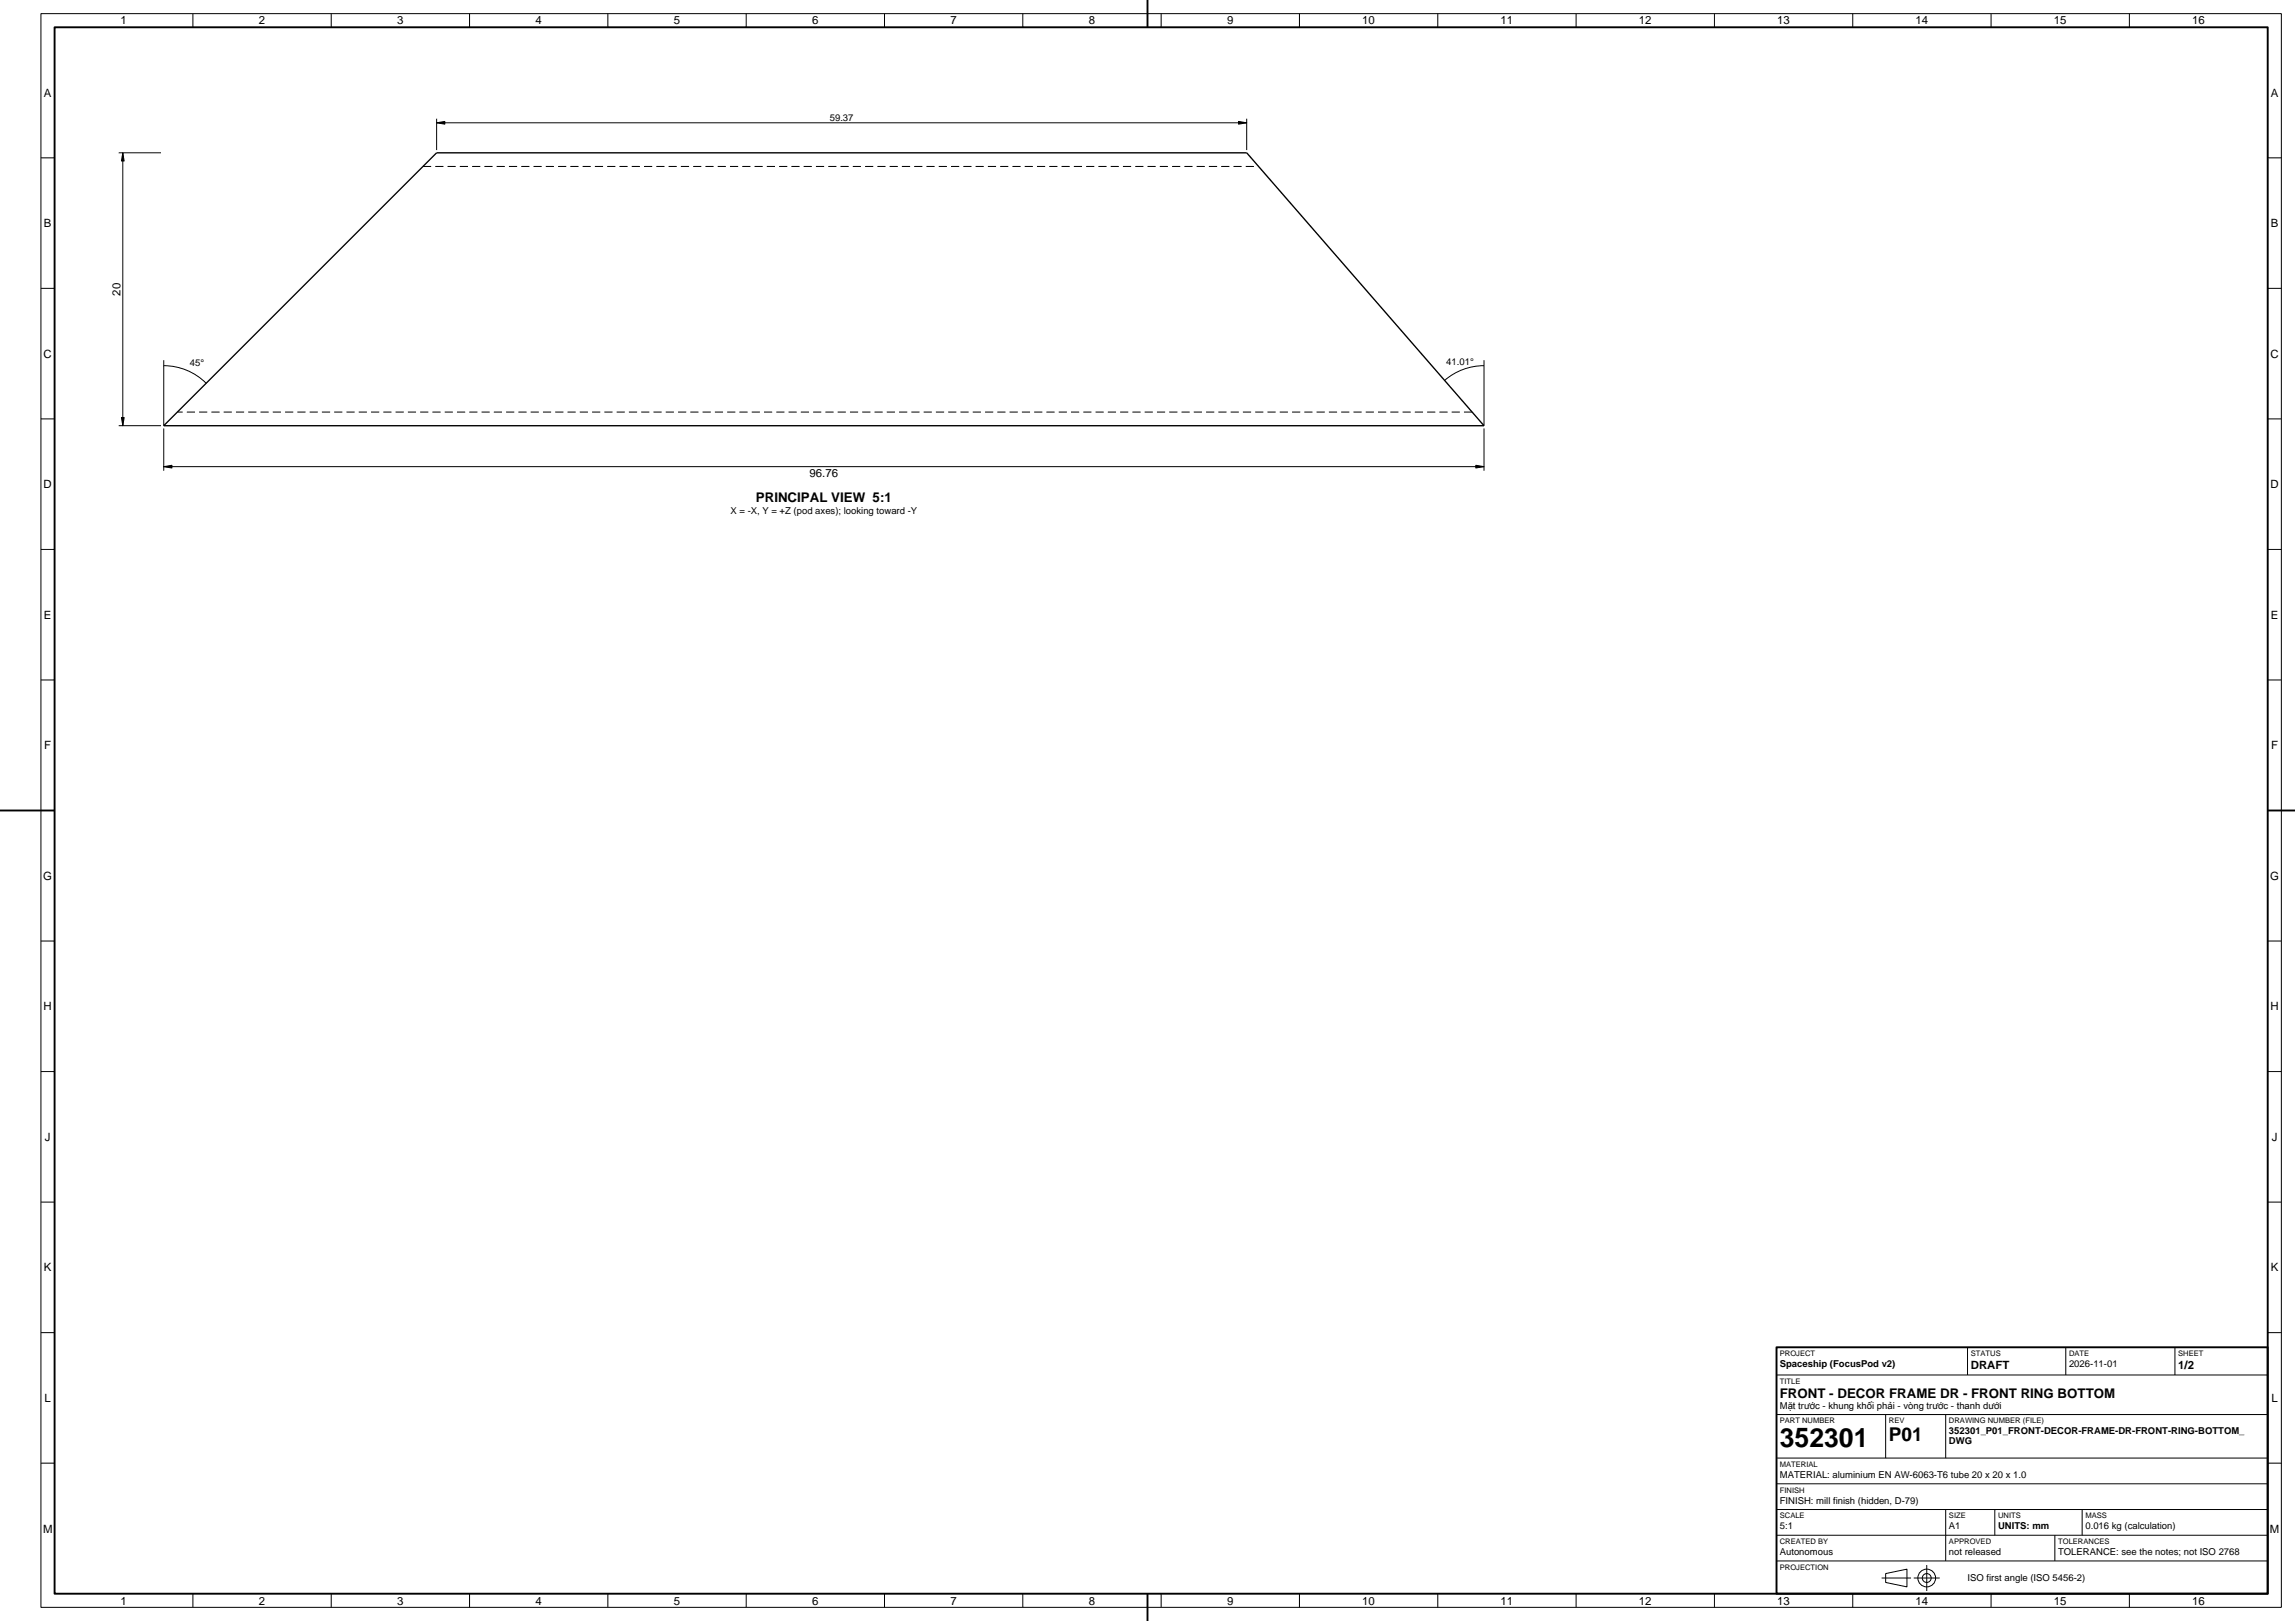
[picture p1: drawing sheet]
<svg xmlns="http://www.w3.org/2000/svg" width="841mm" height="594mm" viewBox="0 0 841 594" stroke-linecap="round" stroke-linejoin="round" font-family="sans-serif">
<defs><g id="words">
<text font-size="9.7" x="652.2" y="530.1">352301</text>
<text font-size="7" x="692.2" y="528.1">P01</text>
<g font-size="4.9">
<text x="277" y="184">PRINCIPAL VIEW 5:1</text>
<text x="652.2" y="512.1">FRONT - DECOR FRAME DR - FRONT RING BOTTOM</text>
</g>
<g font-size="4.2">
<text x="44.2" y="8.8">1</text>
<text x="94.9" y="8.8">2</text>
<text x="145.6" y="8.8">3</text>
<text x="196.2" y="8.8">4</text>
<text x="246.9" y="8.8">5</text>
<text x="297.6" y="8.8">6</text>
<text x="348.3" y="8.8">7</text>
<text x="399" y="8.8">8</text>
<text x="449.7" y="8.8">9</text>
<text x="499.2" y="8.8">10</text>
<text x="549.9" y="8.8">11</text>
<text x="600.6" y="8.8">12</text>
<text x="651.3" y="8.8">13</text>
<text x="702" y="8.8">14</text>
<text x="752.6" y="8.8">15</text>
<text x="803.3" y="8.8">16</text>
<text x="16.1" y="35.4">A</text>
<text x="832.1" y="35.4">A</text>
<text x="16.1" y="83.3">B</text>
<text x="832.1" y="83.3">B</text>
<text x="44.2" y="108.3" transform="rotate(-90 44.2 108.3)">20</text>
<text x="16" y="131.1">C</text>
<text x="832" y="131.1">C</text>
<text x="16" y="178.9">D</text>
<text x="296.7" y="174.8">96.76</text>
<text x="832" y="178.9">D</text>
<text x="16.1" y="226.7">E</text>
<text x="832.1" y="226.7">E</text>
<text x="16.2" y="274.6">F</text>
<text x="832.2" y="274.6">F</text>
<text x="15.9" y="322.4">G</text>
<text x="831.9" y="322.4">G</text>
<text x="16" y="370.3">H</text>
<text x="832" y="370.3">H</text>
<text x="16.5" y="418.1">J</text>
<text x="832.5" y="418.1">J</text>
<text x="16.1" y="465.9">K</text>
<text x="832.1" y="465.9">K</text>
<text x="722.2" y="501.5">DRAFT</text>
<text x="798.2" y="501.5">1/2</text>
<text x="16.3" y="513.7">L</text>
<text x="832.3" y="513.7">L</text>
<text x="15.8" y="561.6">M</text>
<text x="831.8" y="561.6">M</text>
<text x="44.2" y="588.2">1</text>
<text x="94.9" y="588.2">2</text>
<text x="145.6" y="588.2">3</text>
<text x="196.2" y="588.2">4</text>
<text x="246.9" y="588.2">5</text>
<text x="297.6" y="588.2">6</text>
<text x="348.3" y="588.2">7</text>
<text x="399" y="588.2">8</text>
<text x="449.7" y="588.2">9</text>
<text x="499.2" y="588.2">10</text>
<text x="549.9" y="588.2">11</text>
<text x="600.6" y="588.2">12</text>
<text x="651.3" y="588.2">13</text>
<text x="702" y="588.2">14</text>
<text x="752.6" y="588.2">15</text>
<text x="803.3" y="588.2">16</text>
</g>
<g font-size="3.5">
<text x="304.1" y="44.2">59.37</text>
<text x="69.6" y="134.2">45°</text>
<text x="530" y="133.8">41.01°</text>
<text x="267.7" y="188.2">X = -X, Y = +Z (pod axes); looking toward -Y</text>
<text x="652.2" y="501">Spaceship (FocusPod v2)</text>
<text x="758.2" y="501">2026-11-01</text>
<text x="652.2" y="516.2">Mặt trước - khung khối phải - vòng trước - thanh dưới</text>
<text x="714.2" y="525.6">352301_P01_FRONT-DECOR-FRAME-DR-FRONT-RING-BOTTOM_</text>
<text x="714.2" y="529.3">DWG</text>
<text x="652.2" y="541.6">MATERIAL: aluminium EN AW-6063-T6 tube 20 x 20 x 1.0</text>
<text x="652.2" y="551">FINISH: mill finish (hidden, D-79)</text>
<text x="652.2" y="560.4">5:1</text>
<text x="714.2" y="560.4">A1</text>
<text x="732.2" y="560.4">UNITS: mm</text>
<text x="764.2" y="560.4">0.016 kg (calculation)</text>
<text x="652.2" y="569.9">Autonomous</text>
<text x="714.2" y="569.9">not released</text>
<text x="754.2" y="569.9">TOLERANCE: see the notes; not ISO 2768</text>
<text x="721" y="579.2">ISO first angle (ISO 5456-2)</text>
</g>
<g font-size="2.8">
<text x="652.2" y="496.9">PROJECT</text>
<text x="722.2" y="496.9">STATUS</text>
<text x="758.2" y="496.9">DATE</text>
<text x="798.2" y="496.9">SHEET</text>
<text x="652.2" y="507">TITLE</text>
<text x="652.2" y="521.6">PART NUMBER</text>
<text x="692.2" y="521.6">REV</text>
<text x="714.2" y="521.6">DRAWING NUMBER (FILE)</text>
<text x="652.2" y="537.5">MATERIAL</text>
<text x="652.2" y="546.9">FINISH</text>
<text x="652.2" y="556.3">SCALE</text>
<text x="714.2" y="556.3">SIZE</text>
<text x="732.2" y="556.3">UNITS</text>
<text x="764.2" y="556.3">MASS</text>
<text x="652.2" y="565.8">CREATED BY</text>
<text x="714.2" y="565.8">APPROVED</text>
<text x="754.2" y="565.8">TOLERANCES</text>
<text x="652.2" y="575.2">PROJECTION</text>
</g>
</g></defs>
<path d="M160 56h296.9l86.9 100h-483.8z" fill="none" stroke="#000" stroke-width=".5"/>
<path d="M155 61h306.2M539.5 151h-474.5" fill="none" stroke="#000" stroke-width=".37" stroke-dasharray="3 1.5" stroke-linecap="butt"/>
<g fill="none" stroke="#000" stroke-width=".37">
<path d="M15 5h821v584h-821zM70.7 5v5M121.4 5v5M172.1 5v5M222.7 5v5M273.4 5v5M324.1 5v5M374.8 5v5M425.5 5v5M476.2 5v5M526.9 5v5M577.6 5v5"/>
<path d="M628.2 5v5M678.9 5v5M729.6 5v5M780.3 5v5M15 57.8h5M43.5 56h15.5M45 56v100M160 43.5v11.5M160 45h296.9M456.9 43.5v11.5M831 57.8h5M15 105.7h5"/>
<path d="M831 105.7h5M60 134a22 22 0 0 1 15.6 6.4M60 132v24M543.8 134a22 22 0 0 0-14.4 5.4M543.8 132v24M15 153.5h5M43.5 156h15.5M60 157v15.5M543.8 157v15.5M831 153.5h5M60 171h483.8M15 201.3h5"/>
<path d="M831 201.3h5M15 249.2h5M831 249.2h5M15 297h5M831 297h5M15 344.8h5M831 344.8h5M15 392.7h5M831 392.7h5M15 440.5h5M831 440.5h5M15 488.3h5"/>
<path d="M721 493.7v10.1M757 493.7v10.1M797 493.7v10.1M831 488.3h5M651 503.8h180M651 518.4h180M691 518.4v15.9M713 518.4v15.9M15 536.2h5M651 534.3h180M831 536.2h5M651 543.7h180"/>
<path d="M651 553.2h180M713 553.2v18.8M731 553.2v9.4M763 553.2v9.4M651 562.6h180M651 572h180M691 576.6l7.8-1.6v6.5l-7.8-1.6zM753 562.6v9.4M70.7 584v5M121.4 584v5M172.1 584v5M222.7 584v5"/>
<path d="M273.4 584v5M324.1 584v5M374.8 584v5M425.5 584v5M476.2 584v5M526.9 584v5M577.6 584v5M628.2 584v5M678.9 584v5M729.6 584v5M780.3 584v5"/>
<circle cx="706" cy="578.2" r="3.3"/>
<circle cx="706" cy="578.2" r="1.63"/>
</g>
<path d="M45 56l.5 3h-1zM160 45l3-.5v1zM453.9 44.5l3 .5-3 .5zM44.5 153h1l-.5 3zM60 171l3-.5v1zM540.8 170.5l3 .5-3 .5z" fill="#000" stroke="#000" stroke-width=".37"/>
<path d="M20 10h811v574h-811zM420.5 0v10M0 297h20M831 297h10M651 493.7h180v90.3h-180zM420.5 584v10" fill="none" stroke="#000" stroke-width=".7" stroke-linecap="butt"/>
<path d="M689.5 578.3h10.8M701.3 578.3h9.5M706.1 583v-9.5" fill="none" stroke="#000" stroke-width=".37" stroke-dasharray="12 1.5 1 1.5" stroke-linecap="butt"/>
<use href="#words"/>
</svg>
